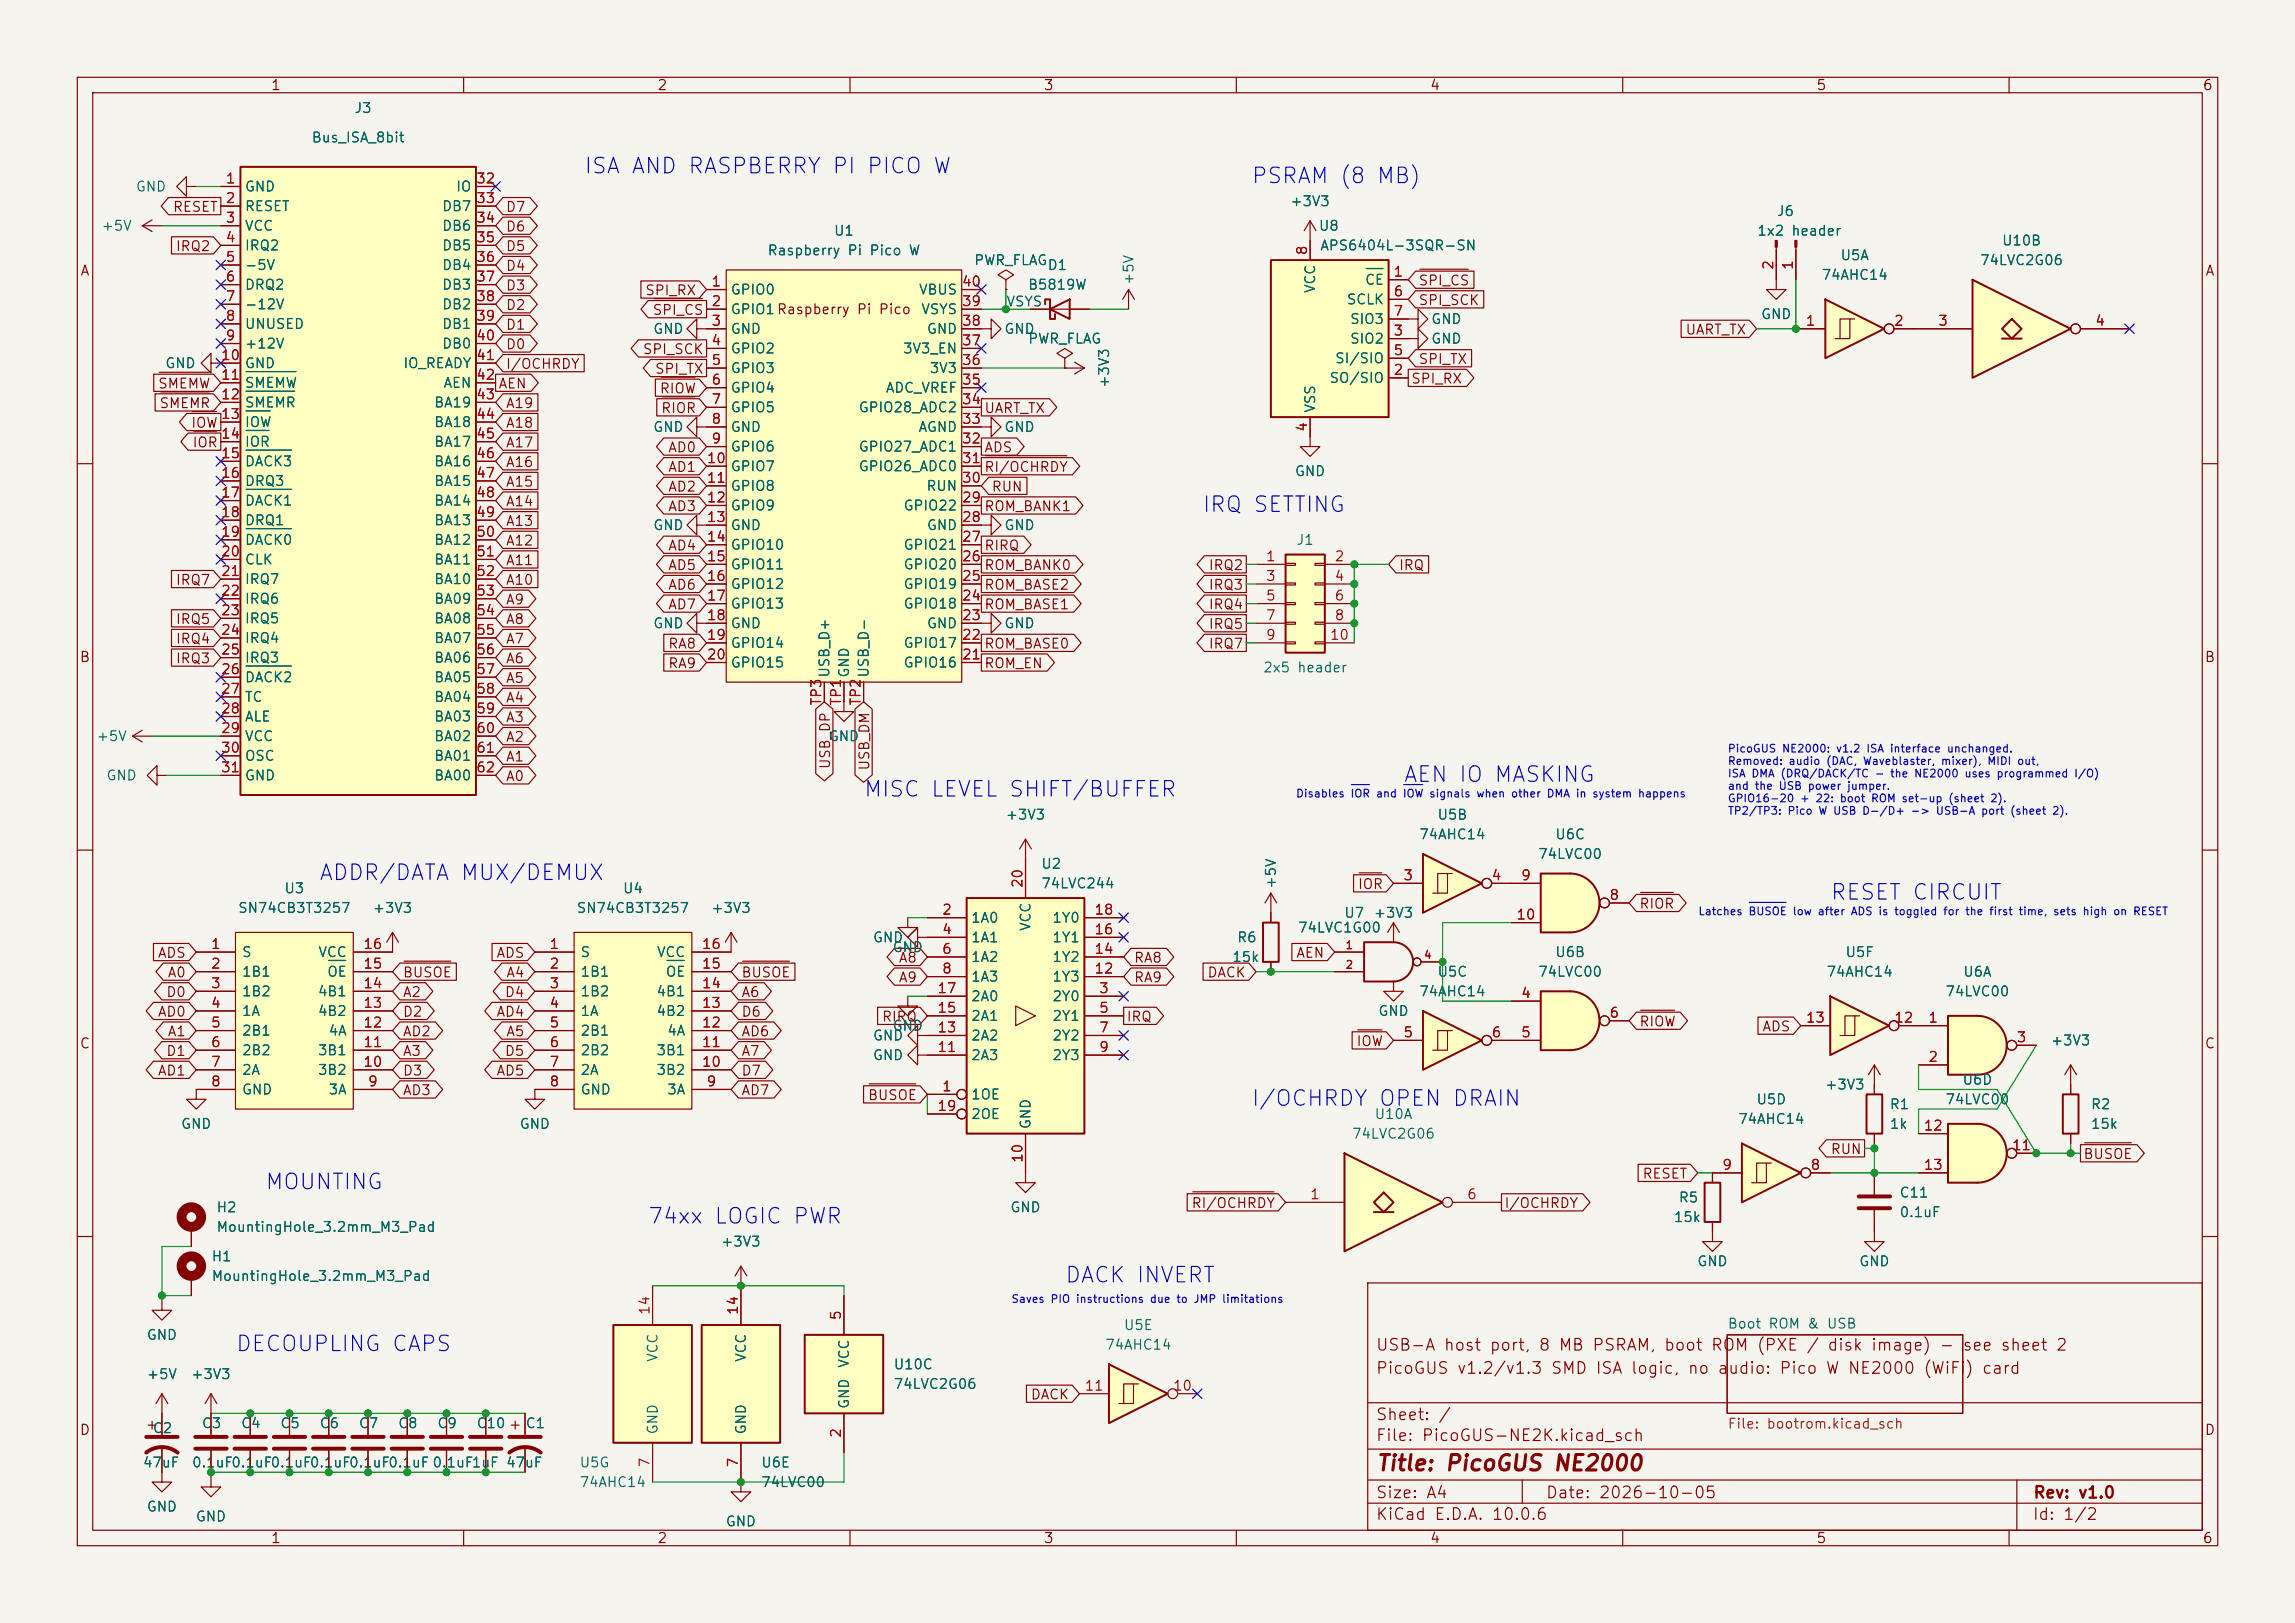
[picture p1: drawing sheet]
<svg xmlns="http://www.w3.org/2000/svg" width="297mm" height="210mm" viewBox="0 0 297 210" stroke-linecap="round" stroke-linejoin="round" font-family="sans-serif">
<defs><g id="words">
<g font-size="2" fill="#0000c2">
<text x="75.5" y="23">ISA AND RASPBERRY PI PICO W</text>
<text x="161.8" y="24.2">PSRAM (8 MB)</text>
<text x="155.5" y="66.8">IRQ SETTING</text>
<text x="181.5" y="101.7">AEN IO MASKING</text>
<text x="111.7" y="103.6">MISC LEVEL SHIFT/BUFFER</text>
<text x="41.2" y="114.4">ADDR/DATA MUX/DEMUX</text>
<text x="236.8" y="116.9">RESET CIRCUIT</text>
<text x="161.8" y="143.6">I/OCHRDY OPEN DRAIN</text>
<text x="34.2" y="154.4">MOUNTING</text>
<text x="83.7" y="158.9">74xx LOGIC PWR</text>
<text x="137.7" y="166.5">DACK INVERT</text>
<text x="30.4" y="175.4">DECOUPLING CAPS</text>
</g>
<text font-size="2" fill="#840000" x="178" y="190.8">Title: PicoGUS NE2000</text>
<g font-size="1.5" fill="#840000">
<text x="178" y="178.1">PicoGUS v1.2/v1.3 SMD ISA logic, no audio: Pico W NE2000 (WiFi) card</text>
<text x="178" y="175.1">USB-A host port, 8 MB PSRAM, boot ROM (PXE / disk image) - see sheet 2</text>
<text x="178" y="184.1">Sheet: /</text>
<text x="178" y="186.8">File: PicoGUS-NE2K.kicad_sch</text>
<text x="178" y="197">KiCad E.D.A. 10.0.6</text>
<text x="178" y="194.2">Size: A4</text>
<text x="200" y="194.2">Date: 2026-10-05</text>
<text x="263" y="197">Id: 1/2</text>
<text x="263" y="194.2">Rev: v1.0</text>
</g>
<g font-size="1.3" fill="#840000">
<text x="35" y="12">1</text>
<text x="85" y="12">2</text>
<text x="135" y="12">3</text>
<text x="185" y="12">4</text>
<text x="235" y="12">5</text>
<text x="285" y="12">6</text>
<text x="22.3" y="27.7">RESET</text>
<text x="65.4" y="27.7">D7</text>
<text x="10.3" y="36">A</text>
<text x="22.7" y="32.8">IRQ2</text>
<text x="65.4" y="35.3">D4</text>
<text x="65.4" y="30.3">D6</text>
<text x="65.4" y="32.8">D5</text>
<text x="285.3" y="36">A</text>
<text x="65.4" y="40.4">D2</text>
<text x="65.4" y="37.9">D3</text>
<text x="83.4" y="38.5">SPI_RX</text>
<text x="84.4" y="41.1">SPI_CS</text>
<text x="183.5" y="37.2">SPI_CS</text>
<text x="183.5" y="39.8">SPI_SCK</text>
<text x="65.4" y="45.5">D0</text>
<text x="65.4" y="43">D1</text>
<text x="83.1" y="46.1">SPI_SCK</text>
<text x="183.5" y="47.4">SPI_TX</text>
<text x="218" y="43.6">UART_TX</text>
<text x="20.4" y="50.6">SMEMW</text>
<text x="20.5" y="53.1">SMEMR</text>
<text x="64.4" y="50.6">AEN</text>
<text x="65.4" y="48">I/OCHRDY</text>
<text x="65.4" y="53.1">A19</text>
<text x="84.7" y="48.7">SPI_TX</text>
<text x="85.3" y="51.2">RIOW</text>
<text x="85.5" y="53.8">RIOR</text>
<text x="127.3" y="53.8">UART_TX</text>
<text x="182.5" y="49.9">SPI_RX</text>
<text x="24.6" y="55.7">IOW</text>
<text x="24.8" y="58.2">IOR</text>
<text x="65.4" y="55.7">A18</text>
<text x="65.4" y="58.2">A17</text>
<text x="86.4" y="58.8">AD0</text>
<text x="127.3" y="58.8">ADS</text>
<text x="65.4" y="60.7">A16</text>
<text x="65.4" y="63.3">A15</text>
<text x="65.4" y="65.8">A14</text>
<text x="86.4" y="63.9">AD2</text>
<text x="86.4" y="61.4">AD1</text>
<text x="127.3" y="61.4">RI/OCHRDY</text>
<text x="128.2" y="63.9">RUN</text>
<text x="65.4" y="68.4">A13</text>
<text x="65.4" y="70.9">A12</text>
<text x="86.4" y="71.5">AD4</text>
<text x="86.4" y="66.5">AD3</text>
<text x="127.3" y="71.5">RIRQ</text>
<text x="127.3" y="66.5">ROM_BANK1</text>
<text x="22.7" y="76">IRQ7</text>
<text x="65.4" y="73.4">A11</text>
<text x="65.4" y="76">A10</text>
<text x="86.4" y="74.1">AD5</text>
<text x="86.4" y="76.6">AD6</text>
<text x="127.3" y="74.1">ROM_BANK0</text>
<text x="127.3" y="76.6">ROM_BASE2</text>
<text x="156.3" y="74.1">IRQ2</text>
<text x="156.3" y="76.6">IRQ3</text>
<text x="180.9" y="74.1">IRQ</text>
<text x="22.7" y="83.6">IRQ4</text>
<text x="22.7" y="81.1">IRQ5</text>
<text x="65.4" y="83.6">A7</text>
<text x="65.4" y="81.1">A8</text>
<text x="65.4" y="78.5">A9</text>
<text x="86.4" y="79.2">AD7</text>
<text x="127.3" y="79.2">ROM_BASE1</text>
<text x="156.3" y="79.2">IRQ4</text>
<text x="156.3" y="81.7">IRQ5</text>
<text x="10.2" y="86">B</text>
<text x="22.7" y="86.1">IRQ3</text>
<text x="65.4" y="86.1">A6</text>
<text x="65.4" y="88.7">A5</text>
<text x="86.4" y="86.8">RA9</text>
<text x="86.4" y="84.2">RA8</text>
<text x="127.3" y="86.8">ROM_EN</text>
<text x="127.3" y="84.2">ROM_BASE0</text>
<text x="156.3" y="84.2">IRQ7</text>
<text x="285.2" y="86">B</text>
<text x="65.4" y="91.2">A4</text>
<text x="65.4" y="93.8">A3</text>
<text x="65.4" y="101.4">A0</text>
<text x="65.4" y="98.8">A1</text>
<text x="65.4" y="96.3">A2</text>
<text x="107.7" y="99.6" transform="rotate(-90 107.7 99.6)">USB_DP</text>
<text x="112.8" y="99.8" transform="rotate(-90 112.8 99.8)">USB_DM</text>
<text x="175.6" y="115.4">IOR</text>
<text x="212.1" y="117.9">RIOR</text>
<text x="20.3" y="124.2">ADS</text>
<text x="64.1" y="124.2">ADS</text>
<text x="116.2" y="124.9">A8</text>
<text x="146.7" y="124.9">RA8</text>
<text x="167.7" y="124.2">AEN</text>
<text x="20.3" y="131.9">AD0</text>
<text x="21.4" y="129.3">D0</text>
<text x="21.6" y="126.8">A0</text>
<text x="52" y="126.8">BUSOE</text>
<text x="52" y="129.3">A2</text>
<text x="52" y="131.9">D2</text>
<text x="64.1" y="131.9">AD4</text>
<text x="65.2" y="129.3">D4</text>
<text x="65.4" y="126.8">A4</text>
<text x="95.9" y="126.8">BUSOE</text>
<text x="95.9" y="129.3">A6</text>
<text x="95.9" y="131.9">D6</text>
<text x="116.2" y="127.4">A9</text>
<text x="146.7" y="127.4">RA9</text>
<text x="156.2" y="126.8">DACK</text>
<text x="10.2" y="136">C</text>
<text x="21.4" y="136.9">D1</text>
<text x="21.6" y="134.4">A1</text>
<text x="52" y="136.9">A3</text>
<text x="52" y="134.4">AD2</text>
<text x="65.2" y="136.9">D5</text>
<text x="65.4" y="134.4">A5</text>
<text x="95.9" y="136.9">A7</text>
<text x="95.9" y="134.4">AD6</text>
<text x="114" y="132.5">RIRQ</text>
<text x="145.7" y="132.5">IRQ</text>
<text x="175.5" y="135.7">IOW</text>
<text x="212.1" y="133.1">RIOW</text>
<text x="228" y="133.8">ADS</text>
<text x="285.2" y="136">C</text>
<text x="20.3" y="139.5">AD1</text>
<text x="52" y="142">AD3</text>
<text x="52" y="139.5">D3</text>
<text x="64.1" y="139.5">AD5</text>
<text x="95.9" y="142">AD7</text>
<text x="95.9" y="139.5">D7</text>
<text x="112.2" y="142.7">BUSOE</text>
<text x="236.8" y="149.6">RUN</text>
<text x="212.5" y="152.8">RESET</text>
<text x="269.5" y="150.3">BUSOE</text>
<text x="154.1" y="156.6">RI/OCHRDY</text>
<text x="194.6" y="156.6">I/OCHRDY</text>
<text x="10.2" y="186">D</text>
<text x="133.3" y="181.4">DACK</text>
<text x="285.2" y="186">D</text>
<text x="35" y="200">1</text>
<text x="85" y="200">2</text>
<text x="135" y="200">3</text>
<text x="185" y="200">4</text>
<text x="235" y="200">5</text>
<text x="285" y="200">6</text>
</g>
<g font-size="1.3" fill="#006464">
<text x="45.8" y="14.9">J3</text>
<text x="40.2" y="18.7">Bus_ISA_8bit</text>
<text x="17.5" y="25.1">GND</text>
<text x="31.6" y="25.1">GND</text>
<text x="31.6" y="27.6">RESET</text>
<text x="57.1" y="27.6">DB7</text>
<text x="58.9" y="25.1">IO</text>
<text x="166.9" y="27">+3V3</text>
<text x="229.9" y="28.3">J6</text>
<text x="13" y="30.2">+5V</text>
<text x="31.6" y="30.2">VCC</text>
<text x="31.6" y="32.7">IRQ2</text>
<text x="31.6" y="35.3">-5V</text>
<text x="57.1" y="30.2">DB6</text>
<text x="57.1" y="32.7">DB5</text>
<text x="57.1" y="35.3">DB4</text>
<text x="99.2" y="33.3">Raspberry Pi Pico W</text>
<text x="107.8" y="30.8">U1</text>
<text x="126" y="34.6">PWR_FLAG</text>
<text x="135.5" y="35.3">D1</text>
<text x="170.6" y="30.2">U8</text>
<text x="170.8" y="32.7">APS6404L-3SQR-SN</text>
<text x="227.3" y="30.8">1x2 header</text>
<text x="238.1" y="34">U5A</text>
<text x="256.1" y="34.6">74LVC2G06</text>
<text x="259" y="32.1">U10B</text>
<text x="31.6" y="37.8">DRQ2</text>
<text x="31.6" y="40.3">-12V</text>
<text x="57.1" y="37.8">DB3</text>
<text x="57.1" y="40.3">DB2</text>
<text x="94.5" y="38.4">GPIO0</text>
<text x="94.5" y="41">GPIO1Raspberry Pi Pico</text>
<text x="94.5" y="41">GPIO1</text>
<text x="118.8" y="38.4">VBUS</text>
<text x="119.1" y="41">VSYS</text>
<text x="132.9" y="37.8">B5819W</text>
<text x="147" y="37" transform="rotate(-90 147 37)">+5V</text>
<text x="170.5" y="38" transform="rotate(-90 170.5 38)">VCC</text>
<text x="174.2" y="39.7">SCLK</text>
<text x="176.6" y="37.2">CE</text>
<text x="227.8" y="41.6">GND</text>
<text x="235.6" y="36.5">74AHC14</text>
<text x="21.3" y="48">GND</text>
<text x="31.6" y="42.9">UNUSED</text>
<text x="31.6" y="45.4">+12V</text>
<text x="31.6" y="48">GND</text>
<text x="52.1" y="48">IO_READY</text>
<text x="57.1" y="42.9">DB1</text>
<text x="57.1" y="45.4">DB0</text>
<text x="84.4" y="43.5">GND</text>
<text x="94.5" y="43.5">GND</text>
<text x="94.5" y="46">GPIO2</text>
<text x="116.8" y="46">3V3_EN</text>
<text x="119.9" y="43.5">GND</text>
<text x="129.9" y="43.5">GND</text>
<text x="133" y="44.8">PWR_FLAG</text>
<text x="172.7" y="47.3">SI/SIO</text>
<text x="174.6" y="44.8">SIO2</text>
<text x="174.6" y="42.2">SIO3</text>
<text x="185.1" y="44.8">GND</text>
<text x="185.1" y="42.2">GND</text>
<text x="31.6" y="50.5">SMEMW</text>
<text x="31.6" y="53">SMEMR</text>
<text x="56.1" y="53">BA19</text>
<text x="57.3" y="50.5">AEN</text>
<text x="94.5" y="48.6">GPIO3</text>
<text x="94.5" y="51.1">GPIO4</text>
<text x="94.5" y="53.7">GPIO5</text>
<text x="111" y="53.7">GPIO28_ADC2</text>
<text x="114.5" y="51.1">ADC_VREF</text>
<text x="120.2" y="48.6">3V3</text>
<text x="143.8" y="50.3" transform="rotate(-90 143.8 50.3)">+3V3</text>
<text x="170.5" y="53.5" transform="rotate(-90 170.5 53.5)">VSS</text>
<text x="172" y="49.9">SO/SIO</text>
<text x="31.6" y="55.6">IOW</text>
<text x="31.6" y="58.1">IOR</text>
<text x="56.1" y="55.6">BA18</text>
<text x="56.1" y="58.1">BA17</text>
<text x="84.4" y="56.2">GND</text>
<text x="94.5" y="56.2">GND</text>
<text x="94.5" y="58.7">GPIO6</text>
<text x="111" y="58.7">GPIO27_ADC1</text>
<text x="118.8" y="56.2">AGND</text>
<text x="129.9" y="56.2">GND</text>
<text x="31.6" y="60.7">DACK3</text>
<text x="31.6" y="63.2">DRQ3</text>
<text x="31.6" y="65.7">DACK1</text>
<text x="56.1" y="60.7">BA16</text>
<text x="56.1" y="63.2">BA15</text>
<text x="56.1" y="65.7">BA14</text>
<text x="94.5" y="61.3">GPIO7</text>
<text x="94.5" y="63.8">GPIO8</text>
<text x="111" y="61.3">GPIO26_ADC0</text>
<text x="119.8" y="63.8">RUN</text>
<text x="167.5" y="61.9">GND</text>
<text x="31.6" y="68.3">DRQ1</text>
<text x="31.6" y="70.8">DACK0</text>
<text x="56.1" y="68.3">BA13</text>
<text x="56.1" y="70.8">BA12</text>
<text x="84.4" y="68.9">GND</text>
<text x="94.5" y="66.4">GPIO9</text>
<text x="94.5" y="68.9">GND</text>
<text x="94.5" y="71.4">GPIO10</text>
<text x="116.8" y="71.4">GPIO21</text>
<text x="116.8" y="66.4">GPIO22</text>
<text x="119.9" y="68.9">GND</text>
<text x="129.9" y="68.9">GND</text>
<text x="167.7" y="70.8">J1</text>
<text x="31.6" y="73.4">CLK</text>
<text x="31.6" y="75.9">IRQ7</text>
<text x="56.1" y="73.4">BA11</text>
<text x="56.1" y="75.9">BA10</text>
<text x="94.5" y="74">GPIO11</text>
<text x="94.5" y="76.5">GPIO12</text>
<text x="116.8" y="76.5">GPIO19</text>
<text x="116.8" y="74">GPIO20</text>
<text x="31.6" y="78.4">IRQ6</text>
<text x="31.6" y="81">IRQ5</text>
<text x="31.6" y="83.5">IRQ4</text>
<text x="56.1" y="78.4">BA09</text>
<text x="56.1" y="81">BA08</text>
<text x="56.1" y="83.5">BA07</text>
<text x="84.4" y="81.6">GND</text>
<text x="94.5" y="79.1">GPIO13</text>
<text x="94.5" y="81.6">GND</text>
<text x="116.8" y="79.1">GPIO18</text>
<text x="119.9" y="81.6">GND</text>
<text x="129.9" y="81.6">GND</text>
<text x="31.6" y="86.1">IRQ3</text>
<text x="31.6" y="88.6">DACK2</text>
<text x="56.1" y="86.1">BA06</text>
<text x="56.1" y="88.6">BA05</text>
<text x="94.5" y="84.1">GPIO14</text>
<text x="94.5" y="86.7">GPIO15</text>
<text x="107.6" y="87.8" transform="rotate(-90 107.6 87.8)">USB_D+</text>
<text x="110.2" y="87.8" transform="rotate(-90 110.2 87.8)">GND</text>
<text x="112.7" y="87.8" transform="rotate(-90 112.7 87.8)">USB_D-</text>
<text x="116.8" y="86.7">GPIO16</text>
<text x="116.8" y="84.1">GPIO17</text>
<text x="163.4" y="87.3">2x5 header</text>
<text x="31.6" y="91.1">TC</text>
<text x="31.6" y="93.7">ALE</text>
<text x="56.1" y="91.1">BA04</text>
<text x="56.1" y="93.7">BA03</text>
<text x="12.4" y="96.2">+5V</text>
<text x="13.7" y="101.3">GND</text>
<text x="31.6" y="96.2">VCC</text>
<text x="31.6" y="98.8">OSC</text>
<text x="31.6" y="101.3">GND</text>
<text x="56.1" y="96.2">BA02</text>
<text x="56.1" y="98.8">BA01</text>
<text x="56.1" y="101.3">BA00</text>
<text x="107.2" y="96.2">GND</text>
<text x="130" y="106.4">+3V3</text>
<text x="185.9" y="106.4">U5B</text>
<text x="134.7" y="112.7">U2</text>
<text x="183.6" y="108.9">74AHC14</text>
<text x="199" y="111.5">74LVC00</text>
<text x="201.2" y="108.9">U6C</text>
<text x="30.7" y="118.4">SN74CB3T3257</text>
<text x="36.7" y="115.9">U3</text>
<text x="48.1" y="118.4">+3V3</text>
<text x="74.5" y="118.4">SN74CB3T3257</text>
<text x="80.5" y="115.9">U4</text>
<text x="91.9" y="118.4">+3V3</text>
<text x="125.6" y="119.7">1A0</text>
<text x="134.7" y="115.3">74LVC244</text>
<text x="136.1" y="119.7">1Y0</text>
<text x="165.4" y="115.1" transform="rotate(-90 165.4 115.1)">+5V</text>
<text x="173.9" y="119.1">U7</text>
<text x="177.7" y="119.1">+3V3</text>
<text x="31.2" y="124.2">S</text>
<text x="41.1" y="124.2">VCC</text>
<text x="75" y="124.2">S</text>
<text x="84.9" y="124.2">VCC</text>
<text x="112.9" y="122.2">GND</text>
<text x="115.4" y="123.5">GND</text>
<text x="125.6" y="122.2">1A1</text>
<text x="125.6" y="124.8">1A2</text>
<text x="133.7" y="120.6" transform="rotate(-90 133.7 120.6)">VCC</text>
<text x="136.1" y="124.8">1Y2</text>
<text x="136.1" y="122.2">1Y1</text>
<text x="159.4" y="124.8">15k</text>
<text x="160" y="122.2">R6</text>
<text x="167.9" y="121">74LVC1G00</text>
<text x="201.2" y="124.2">U6B</text>
<text x="238.7" y="124.2">U5F</text>
<text x="31.2" y="126.7">1B1</text>
<text x="31.2" y="129.2">1B2</text>
<text x="31.2" y="131.8">1A</text>
<text x="41" y="131.8">4B2</text>
<text x="41" y="129.2">4B1</text>
<text x="42.3" y="126.7">OE</text>
<text x="75" y="126.7">1B1</text>
<text x="75" y="129.2">1B2</text>
<text x="75" y="131.8">1A</text>
<text x="84.9" y="131.8">4B2</text>
<text x="84.9" y="129.2">4B1</text>
<text x="86.1" y="126.7">OE</text>
<text x="125.6" y="127.3">1A3</text>
<text x="125.6" y="129.9">2A0</text>
<text x="136.1" y="129.9">2Y0</text>
<text x="136.1" y="127.3">1Y3</text>
<text x="178.3" y="131.8">GND</text>
<text x="183.6" y="129.2">74AHC14</text>
<text x="185.9" y="126.7">U5C</text>
<text x="199" y="126.7">74LVC00</text>
<text x="236.3" y="126.7">74AHC14</text>
<text x="251.7" y="129.2">74LVC00</text>
<text x="254" y="126.7">U6A</text>
<text x="31.2" y="134.3">2B1</text>
<text x="31.2" y="136.9">2B2</text>
<text x="41" y="136.9">3B1</text>
<text x="42.4" y="134.3">4A</text>
<text x="75" y="134.3">2B1</text>
<text x="75" y="136.9">2B2</text>
<text x="84.9" y="136.9">3B1</text>
<text x="86.2" y="134.3">4A</text>
<text x="112.9" y="137.5">GND</text>
<text x="112.9" y="134.9">GND</text>
<text x="115.4" y="133.7">GND</text>
<text x="125.6" y="137.5">2A3</text>
<text x="125.6" y="134.9">2A2</text>
<text x="125.6" y="132.4">2A1</text>
<text x="136.1" y="132.4">2Y1</text>
<text x="136.1" y="134.9">2Y2</text>
<text x="136.1" y="137.5">2Y3</text>
<text x="265.3" y="135.6">+3V3</text>
<text x="31.2" y="139.4">2A</text>
<text x="31.2" y="141.9">GND</text>
<text x="41" y="139.4">3B2</text>
<text x="42.4" y="141.9">3A</text>
<text x="75" y="139.4">2A</text>
<text x="75" y="141.9">GND</text>
<text x="84.9" y="139.4">3B2</text>
<text x="86.2" y="141.9">3A</text>
<text x="125.6" y="142.6">1OE</text>
<text x="227.2" y="143.2">U5D</text>
<text x="236.1" y="141.3">+3V3</text>
<text x="244.5" y="143.8">R1</text>
<text x="251.7" y="143.2">74LVC00</text>
<text x="253.9" y="140.7">U6D</text>
<text x="270.5" y="143.8">R2</text>
<text x="23.3" y="146.4">GND</text>
<text x="67.2" y="146.4">GND</text>
<text x="125.6" y="145.1">2OE</text>
<text x="133.7" y="146.2" transform="rotate(-90 133.7 146.2)">GND</text>
<text x="174.9" y="147.6">74LVC2G06</text>
<text x="177.8" y="145.1">U10A</text>
<text x="224.8" y="145.7">74AHC14</text>
<text x="244.5" y="146.4">1k</text>
<text x="270.5" y="146.4">15k</text>
<text x="217.2" y="155.9">R5</text>
<text x="245.7" y="155.3">C11</text>
<text x="27.9" y="157.2">H2</text>
<text x="27.9" y="159.7">MountingHole_3.2mm_M3_Pad</text>
<text x="93.2" y="161.6">+3V3</text>
<text x="130.7" y="157.2">GND</text>
<text x="216.5" y="158.4">15k</text>
<text x="245.7" y="157.8">0.1uF</text>
<text x="27.3" y="163.5">H1</text>
<text x="27.3" y="166.1">MountingHole_3.2mm_M3_Pad</text>
<text x="219.6" y="164.2">GND</text>
<text x="240.5" y="164.2">GND</text>
<text x="18.9" y="173.7">GND</text>
<text x="145.3" y="172.4">U5E</text>
<text x="223.5" y="172.2">Boot ROM &amp; USB</text>
<text x="18.9" y="178.8">+5V</text>
<text x="24.6" y="178.8">+3V3</text>
<text x="85.4" y="176.3" transform="rotate(-90 85.4 176.3)">VCC</text>
<text x="96.8" y="176.3" transform="rotate(-90 96.8 176.3)">VCC</text>
<text x="110.2" y="177.1" transform="rotate(-90 110.2 177.1)">VCC</text>
<text x="115.6" y="177.5">U10C</text>
<text x="142.9" y="175">74AHC14</text>
<text x="19.7" y="185.7">C2</text>
<text x="26" y="185.1">C3</text>
<text x="31.1" y="185.1">C4</text>
<text x="36.2" y="185.1">C5</text>
<text x="41.3" y="185.1">C6</text>
<text x="46.3" y="185.1">C7</text>
<text x="51.4" y="185.1">C8</text>
<text x="56.5" y="185.1">C9</text>
<text x="61.6" y="185.1">C10</text>
<text x="67.9" y="185.1">C1</text>
<text x="85.4" y="185.7" transform="rotate(-90 85.4 185.7)">GND</text>
<text x="96.8" y="185.7" transform="rotate(-90 96.8 185.7)">GND</text>
<text x="110.2" y="182.4" transform="rotate(-90 110.2 182.4)">GND</text>
<text x="115.6" y="180">74LVC2G06</text>
<text x="18.4" y="190.2">47uF</text>
<text x="24.7" y="190.2">0.1uF0.1uF0.1uF0.1uF0.1uF0.1uF 0.1uF1uF 47uF</text>
<text x="74.9" y="190.2">U5G</text>
<text x="98.4" y="190.2">U6E</text>
<text x="18.9" y="195.9">GND</text>
<text x="25.2" y="197.2">GND</text>
<text x="74.9" y="192.7">74AHC14</text>
<text x="93.8" y="197.8">GND</text>
<text x="98.4" y="192.7">74LVC00</text>
</g>
<g font-size="1.3" fill="#a90000">
<text x="29.1" y="24">1</text>
<text x="29.1" y="26.6">2</text>
<text x="29.1" y="29.1">3</text>
<text x="61.5" y="24">32</text>
<text x="61.5" y="26.6">33</text>
<text x="61.5" y="29.1">34</text>
<text x="29.1" y="31.7">4</text>
<text x="29.1" y="34.2">5</text>
<text x="61.5" y="31.7">35</text>
<text x="61.5" y="34.2">36</text>
<text x="169.5" y="33.1" transform="rotate(-90 169.5 33.1)">8</text>
<text x="229.8" y="35" transform="rotate(-90 229.8 35)">2</text>
<text x="232.3" y="35" transform="rotate(-90 232.3 35)">1</text>
<text x="29.1" y="36.7">6</text>
<text x="29.1" y="39.3">7</text>
<text x="29.1" y="41.8">8</text>
<text x="61.5" y="36.7">37</text>
<text x="61.5" y="39.3">38</text>
<text x="61.5" y="41.8">39</text>
<text x="92" y="37.4">1</text>
<text x="92" y="39.9">2</text>
<text x="124.4" y="39.9">39</text>
<text x="124.4" y="37.4">40</text>
<text x="180.2" y="36.1">1</text>
<text x="180.2" y="38.7">6</text>
<text x="180.2" y="41.2">7</text>
<text x="28.5" y="46.9">10</text>
<text x="29.1" y="44.4">9</text>
<text x="61.5" y="44.4">40</text>
<text x="61.5" y="46.9">41</text>
<text x="92" y="42.5">3</text>
<text x="92" y="45">4</text>
<text x="92" y="47.5">5</text>
<text x="124.4" y="47.5">36</text>
<text x="124.4" y="45">37</text>
<text x="124.4" y="42.5">38</text>
<text x="180.2" y="43.7">3</text>
<text x="180.2" y="46.3">5</text>
<text x="233.6" y="42.5">1</text>
<text x="245" y="42.5">2</text>
<text x="250.7" y="42.5">3</text>
<text x="271" y="42.5">4</text>
<text x="28.5" y="49.4">11</text>
<text x="28.5" y="52">12</text>
<text x="61.5" y="49.4">42</text>
<text x="61.5" y="52">43</text>
<text x="92" y="50.1">6</text>
<text x="92" y="52.6">7</text>
<text x="124.4" y="52.6">34</text>
<text x="124.4" y="50.1">35</text>
<text x="180.2" y="48.8">2</text>
<text x="28.5" y="54.5">13</text>
<text x="28.5" y="57.1">14</text>
<text x="28.5" y="59.6">15</text>
<text x="61.5" y="54.5">44</text>
<text x="61.5" y="57.1">45</text>
<text x="61.5" y="59.6">46</text>
<text x="92" y="55.2">8</text>
<text x="92" y="57.7">9</text>
<text x="124.4" y="57.7">32</text>
<text x="124.4" y="55.2">33</text>
<text x="169.5" y="56" transform="rotate(-90 169.5 56)">4</text>
<text x="28.5" y="62.1">16</text>
<text x="28.5" y="64.7">17</text>
<text x="61.5" y="62.1">47</text>
<text x="61.5" y="64.7">48</text>
<text x="91.4" y="60.2">10</text>
<text x="91.4" y="62.8">11</text>
<text x="91.4" y="65.3">12</text>
<text x="124.4" y="65.3">29</text>
<text x="124.4" y="62.8">30</text>
<text x="124.4" y="60.2">31</text>
<text x="28.5" y="67.2">18</text>
<text x="28.5" y="69.8">19</text>
<text x="61.5" y="67.2">49</text>
<text x="61.5" y="69.8">50</text>
<text x="91.4" y="67.9">13</text>
<text x="91.4" y="70.4">14</text>
<text x="124.4" y="70.4">27</text>
<text x="124.4" y="67.9">28</text>
<text x="28.5" y="72.3">20</text>
<text x="28.5" y="74.8">21</text>
<text x="28.5" y="77.4">22</text>
<text x="61.5" y="72.3">51</text>
<text x="61.5" y="74.8">52</text>
<text x="61.5" y="77.4">53</text>
<text x="91.4" y="72.9">15</text>
<text x="91.4" y="75.5">16</text>
<text x="124.4" y="75.5">25</text>
<text x="124.4" y="72.9">26</text>
<text x="163.7" y="72.9">1</text>
<text x="163.7" y="75.5">3</text>
<text x="172.6" y="72.9">2</text>
<text x="172.6" y="75.5">4</text>
<text x="28.5" y="79.9">23</text>
<text x="28.5" y="82.5">24</text>
<text x="61.5" y="79.9">54</text>
<text x="61.5" y="82.5">55</text>
<text x="91.4" y="78">17</text>
<text x="91.4" y="80.6">18</text>
<text x="91.4" y="83.1">19</text>
<text x="124.4" y="83.1">22</text>
<text x="124.4" y="80.6">23</text>
<text x="124.4" y="78">24</text>
<text x="163.7" y="78">5</text>
<text x="163.7" y="80.6">7</text>
<text x="163.7" y="83.1">9</text>
<text x="172" y="83.1">10</text>
<text x="172.6" y="78">6</text>
<text x="172.6" y="80.6">8</text>
<text x="28.5" y="85">25</text>
<text x="28.5" y="87.5">26</text>
<text x="61.5" y="85">56</text>
<text x="61.5" y="87.5">57</text>
<text x="91.4" y="85.6">20</text>
<text x="124.4" y="85.6">21</text>
<text x="28.5" y="90.1">27</text>
<text x="28.5" y="92.6">28</text>
<text x="28.5" y="95.2">29</text>
<text x="61.5" y="90.1">58</text>
<text x="61.5" y="92.6">59</text>
<text x="61.5" y="95.2">60</text>
<text x="106.6" y="91.4" transform="rotate(-90 106.6 91.4)">TP3</text>
<text x="109.1" y="91.4" transform="rotate(-90 109.1 91.4)">TP1</text>
<text x="111.7" y="91.4" transform="rotate(-90 111.7 91.4)">TP2</text>
<text x="28.5" y="97.7">30</text>
<text x="28.5" y="100.2">31</text>
<text x="61.5" y="97.7">61</text>
<text x="61.5" y="100.2">62</text>
<text x="121.8" y="118.7">2</text>
<text x="132.6" y="115" transform="rotate(-90 132.6 115)">20</text>
<text x="141.5" y="118.7">18</text>
<text x="181.5" y="114.2">3</text>
<text x="192.9" y="114.2">4</text>
<text x="196.1" y="119.3">10</text>
<text x="196.8" y="114.2">9</text>
<text x="208.2" y="116.8">8</text>
<text x="27.2" y="123.1">1</text>
<text x="27.2" y="125.6">2</text>
<text x="46.9" y="125.6">15</text>
<text x="46.9" y="123.1">16</text>
<text x="71" y="123.1">1</text>
<text x="71" y="125.6">2</text>
<text x="90.7" y="125.6">15</text>
<text x="90.7" y="123.1">16</text>
<text x="121.8" y="121.2">4</text>
<text x="121.8" y="123.7">6</text>
<text x="141.5" y="123.7">14</text>
<text x="141.5" y="121.2">16</text>
<text x="27.2" y="128.2">3</text>
<text x="27.2" y="130.7">4</text>
<text x="46.9" y="130.7">13</text>
<text x="46.9" y="128.2">14</text>
<text x="71" y="128.2">3</text>
<text x="71" y="130.7">4</text>
<text x="90.7" y="130.7">13</text>
<text x="90.7" y="128.2">14</text>
<text x="121.2" y="131.4">15</text>
<text x="121.2" y="128.8">17</text>
<text x="121.8" y="126.3">8</text>
<text x="141.5" y="126.3">12</text>
<text x="142.1" y="128.8">3</text>
<text x="142.1" y="131.4">5</text>
<text x="196.8" y="129.5">4</text>
<text x="208.2" y="132">6</text>
<text x="27.2" y="133.3">5</text>
<text x="27.2" y="135.8">6</text>
<text x="46.9" y="135.8">11</text>
<text x="46.9" y="133.3">12</text>
<text x="71" y="133.3">5</text>
<text x="71" y="135.8">6</text>
<text x="90.7" y="135.8">11</text>
<text x="90.7" y="133.3">12</text>
<text x="121.2" y="136.4">11</text>
<text x="121.2" y="133.9">13</text>
<text x="142.1" y="133.9">7</text>
<text x="142.1" y="136.4">9</text>
<text x="181.5" y="134.5">5</text>
<text x="192.9" y="134.5">6</text>
<text x="196.8" y="134.5">5</text>
<text x="233.6" y="132.6">13</text>
<text x="245" y="132.6">12</text>
<text x="249.5" y="132.6">1</text>
<text x="249.5" y="137.7">2</text>
<text x="260.9" y="135.2">3</text>
<text x="27.2" y="138.3">7</text>
<text x="27.2" y="140.9">8</text>
<text x="46.9" y="138.3">10</text>
<text x="47.5" y="140.9">9</text>
<text x="71" y="138.3">7</text>
<text x="71" y="140.9">8</text>
<text x="90.7" y="138.3">10</text>
<text x="91.3" y="140.9">9</text>
<text x="121.8" y="141.5">1</text>
<text x="121.2" y="144.1">19</text>
<text x="248.9" y="146.6">12</text>
<text x="260.3" y="149.1">11</text>
<text x="132.6" y="150.6" transform="rotate(-90 132.6 150.6)">10</text>
<text x="169.4" y="155.5">1</text>
<text x="189.8" y="155.5">6</text>
<text x="222.8" y="151.7">9</text>
<text x="234.2" y="151.7">8</text>
<text x="248.9" y="151.7">13</text>
<text x="84.4" y="170.2" transform="rotate(-90 84.4 170.2)">14</text>
<text x="95.8" y="170.2" transform="rotate(-90 95.8 170.2)">14</text>
<text x="109.1" y="170.9" transform="rotate(-90 109.1 170.9)">5</text>
<text x="140.3" y="180.3">11</text>
<text x="151.7" y="180.3">10</text>
<text x="84.4" y="190" transform="rotate(-90 84.4 190)">7</text>
<text x="95.8" y="190" transform="rotate(-90 95.8 190)">7</text>
<text x="109.1" y="186.2" transform="rotate(-90 109.1 186.2)">2</text>
</g>
<text font-size="1.3" fill="#0f0f0f" x="130.1" y="40">VSYS</text>
<text font-size="1.3" fill="#725600" x="223.5" y="185.2">File: bootrom.kicad_sch</text>
<g font-size="1" fill="#0000c2">
<text x="223.5" y="97.6">PicoGUS NE2000: v1.2 ISA interface unchanged.</text>
<text x="223.5" y="99.2">Removed: audio (DAC, Waveblaster, mixer), MIDI out,</text>
<text x="223.5" y="100.8">ISA DMA (DRQ/DACK/TC - the NE2000 uses programmed I/O)</text>
<text x="167.6" y="103.4">Disables IOR and IOW signals when other DMA in system happens</text>
<text x="223.5" y="102.4">and the USB power jumper.</text>
<text x="223.5" y="104.1">GPIO16-20 + 22: boot ROM set-up (sheet 2).</text>
<text x="223.5" y="105.7">TP2/TP3: Pico W USB D-/D+ -&gt; USB-A port (sheet 2).</text>
<text x="219.7" y="118.7">Latches BUSOE low after ADS is toggled for the first time, sets high on RESET</text>
<text x="130.8" y="168.8">Saves PIO instructions due to JMP limitations</text>
</g>
<g font-size="1" fill="#a90000">
<text x="174" y="123.1">1</text>
<text x="174" y="125.6">2</text>
<text x="184.2" y="124.3">4</text>
</g>
</g></defs>
<path d="M0 0h297v210h-297z" fill="#f5f4ef" stroke="#f5f4ef" stroke-width=".13"/>
<g fill="none" stroke="#840000" stroke-width=".15">
<path d="M10 10h277v190h-277zM12 12h273v186h-273zM60 10v2M110 10v2M160 10v2M210 10v2M260 10v2M10 60h2M285 60h2M10 110h2M285 110h2M10 160h2"/>
<path d="M177 166h108v32h-108zM223.5 172.7h30.5v10.2h-30.5zM285 160h2M60 198v2M110 198v2M160 198v2M177 194.5h108M177 191.5h108M177 187.5h108M177 181.5h108M197 191.5v3M210 198v2"/>
<path d="M260 198v2M261 191.5v6.5"/>
</g>
<path d="M30.5 120.7h15.2v22.8h-15.2z" fill="#ffffc2"/>
<g fill="none" stroke="#840000" stroke-width=".15">
<path d="M182.2 43.8h1.3v-1.3l1.3 1.3-1.3 1.3v-1.3M25.4 123.2h5.1M25.4 125.7h5.1M25.4 128.3h5.1M25.4 130.8h5.1M25.4 133.4h5.1M25.4 135.9h5.1M25.4 138.4h5.1M30.5 120.7h15.2v22.8h-15.2zM45.7 123.2h5.1M45.7 125.7h5.1M45.7 128.3h5.1"/>
<path d="M45.7 130.8h5.1M45.7 133.4h5.1M45.7 135.9h5.1M45.7 138.4h5.1M25.4 141h5.1M45.7 141h5.1M21 168.3v1.2h1.2l-1.2 1.3-1.3-1.3h1.3M21 180.3l-.8 1.3M21 180.3l.7 1.3M21 180.3v2.6M27.3 180.3l-.8 1.3M27.3 180.3l.8 1.3"/>
<path d="M27.3 180.3v2.6"/>
</g>
<path d="M42.5 124.3h2.2" fill="none" stroke="#006464" stroke-width=".15"/>
<path d="M164.5 33.7h15.2v20.3h-15.2z" fill="#ffffc2"/>
<path d="M164.5 33.7h15.2v20.3h-15.2z" fill="none" stroke="#840000" stroke-width=".25"/>
<g fill="none" stroke="#840000" stroke-width=".15">
<path d="M169.5 31.1v2.6M179.7 36.2h2.5M179.7 38.7h2.5M169.5 54v2.5M179.7 41.3h3.8v-1.3l1.3 1.3-1.3 1.2v-1.2M179.7 48.9h2.5M179.7 43.8h2.5M179.7 46.4h2.5M19.2 184.4h1M19.7 183.9v1M21 187.2v4.6h1.2l-1.2 1.2-1.3-1.2h1.3M21 182.9v2.8"/>
<path d="M27.3 191.1v1.3h1.3l-1.3 1.3-1.3-1.3h1.3M27.3 182.9v2.8M27.3 187.7v2.8"/>
</g>
<path d="M176.8 34.7h2.2" fill="none" stroke="#006464" stroke-width=".15"/>
<path d="M18.9 188a3.3 3.3 0 0 1 4.1 0M18.9 185.9h4.1M25.3 185.9h4M25.3 187.5h4" fill="none" stroke="#840000" stroke-width=".51"/>
<path d="M166.4 71.8h5v12.7h-5z" fill="#ffffc2"/>
<path d="M135.3 39.4v-.7h.6v2.6h.6v-.7M135.9 40l2.5-1.3v2.6zM166.4 71.8h5v12.7h-5z" fill="none" stroke="#840000" stroke-width=".25"/>
<g fill="none" stroke="#840000" stroke-width=".15">
<path d="M146 37.5l-.7 1.2M146 37.5l.8 1.2M146 37.5v2.5M90.2 42.5v-1.2l-1.3 1.2 1.3 1.3v-1.3h1.2M127 42.5h1.3v-1.2l1.2 1.2-1.2 1.3v-1.3M127 55.2h1.3v-1.2l1.2 1.2-1.2 1.3v-1.3M133.3 40h7.7M137.8 46.4l1-.7-1-.6-1 .6 1 .7v1.2M137.8 47.6h.1M137.8 47.6h2.5M139.1 46.9l1.2 .7M140.3 47.6l-1.2 .8"/>
<path d="M127 67.9h1.3v-1.2l1.2 1.2-1.2 1.3v-1.3M162.6 73h3.8M162.6 75.6h3.8M162.6 78.1h3.8M166.4 72.9h1.2v.3h-1.2zM166.4 75.4h1.2v.3h-1.2zM166.4 78h1.2v.2h-1.2zM170.2 72.9h1.2v.3h-1.2zM170.2 75.4h1.2v.3h-1.2zM170.2 78h1.2v.2h-1.2zM171.4 73h3.9M171.4 75.6h3.9"/>
<path d="M171.4 78.1h3.9M90.2 80.6v-1.2l-1.3 1.2 1.3 1.3v-1.3h1.2M127 80.6h1.3v-1.2l1.2 1.2-1.2 1.3v-1.3M162.6 80.6h3.8M162.6 83.2h3.8M166.4 80.5h1.2v.3h-1.2zM166.4 83.1h1.2v.2h-1.2zM170.2 80.5h1.2v.3h-1.2zM170.2 83.1h1.2v.2h-1.2zM171.4 80.6h3.9M171.4 83.2h3.9M132.7 108.6l-.7 1.3"/>
<path d="M132.7 108.6l.8 1.3M132.7 108.6v2.5M42.5 182.9v2.8M42.5 187.7v2.8M47.6 182.9v2.8M47.6 187.7v2.8M52.7 182.9v2.8M52.7 187.7v2.8M57.8 182.9v2.8M57.8 187.7v2.8M62.9 182.9v2.8M62.9 187.7v2.8"/>
</g>
<path d="M40.5 185.9h4.1M40.5 187.5h4.1M45.6 185.9h4.1M45.6 187.5h4.1M50.7 185.9h4M50.7 187.5h4M55.8 185.9h4M55.8 187.5h4M60.8 185.9h4.1M60.8 187.5h4.1" fill="none" stroke="#840000" stroke-width=".51"/>
<path d="M94 34.9h30.5v53.4h-30.5z" fill="#ffffc2"/>
<g fill="none" stroke="#840000" stroke-width=".15">
<path d="M91.4 37.5h2.6M94 34.9h30.5v53.4h-30.5zM124.5 37.5h2.5M91.4 40h2.6M91.4 42.5h2.6M91.4 45.1h2.6M91.4 47.6h2.6M91.4 50.2h2.6M91.4 52.7h2.6M91.4 55.2h2.6M91.4 57.8h2.6M124.5 40h2.5"/>
<path d="M124.5 42.5h2.5M124.5 45.1h2.5M124.5 47.6h2.5M124.5 50.2h2.5M124.5 52.7h2.5M124.5 55.2h2.5M124.5 57.8h2.5M91.4 60.3h2.6M91.4 62.9h2.6M91.4 65.4h2.6M91.4 67.9h2.6M91.4 70.5h2.6"/>
<path d="M91.4 73h2.6M91.4 75.6h2.6M91.4 78.1h2.6M124.5 60.3h2.5M124.5 62.9h2.5M124.5 65.4h2.5M124.5 67.9h2.5M124.5 70.5h2.5M124.5 73h2.5M124.5 75.6h2.5M124.5 78.1h2.5M91.4 80.6h2.6"/>
<path d="M91.4 83.2h2.6M91.4 85.7h2.6M106.7 88.3v2.5M109.2 88.3v2.5M111.8 88.3v2.5M124.5 80.6h2.5M124.5 83.2h2.5M124.5 85.7h2.5"/>
</g>
<path d="M255.3 36.2l12.7 6.3-12.7 6.4z" fill="#ffffc2"/>
<path d="M259.1 43.8h2.5" fill="none" stroke="#ffffc2" stroke-width=".13"/>
<path d="M259.1 42.5l1.2-1.2 1.3 1.2-1.3 1.3z" fill="#ffffc2"/>
<path d="M255.3 36.2l12.7 6.3-12.7 6.4zM259.1 42.5l1.2-1.2 1.3 1.2-1.3 1.3zM259.1 43.8h2.5" fill="none" stroke="#840000" stroke-width=".25"/>
<g fill="none" stroke="#840000" stroke-width=".15">
<path d="M247.6 42.5h7.7M269.2 42.5h6.4"/>
<circle cx="268.6" cy="42.5" r=".63"/>
</g>
<path d="M236.2 38.7l7.6 3.8-7.6 3.9z" fill="#ffffc2"/>
<path d="M236.2 38.7l7.6 3.8-7.6 3.9z" fill="none" stroke="#840000" stroke-width=".25"/>
<g fill="none" stroke="#840000" stroke-width=".15">
<path d="M169.5 28.6l-.7 1.2M169.5 28.6l.8 1.2M169.5 28.6v2.5M229.9 32v5.5h1.2l-1.2 1.2-1.3-1.2h1.3M232.4 32v4.2M232.4 42.5h3.8M239.4 41.3h-1.3v2.5M240 41.3h-.6v2.5h-1.9M245.1 42.5h2.5M90.2 67.9v-1.2l-1.3 1.2 1.3 1.3v-1.3h1.2M50.8 120.7l-.8 1.2M50.8 120.7l.8 1.2"/>
<path d="M50.8 120.7v2.5M268 137.8l-.8 1.3M268 137.8l.7 1.3M268 137.8v2.5"/>
<circle cx="244.5" cy="42.5" r=".63"/>
</g>
<g fill="#840000" stroke="#840000" stroke-width=".15">
<path d="M232.3 31.1h.2v.9h-.2z"/>
<path d="M229.7 31.1h.3v.9h-.3z"/>
</g>
<path d="M74.3 120.7h15.2v22.8h-15.2z" fill="#ffffc2"/>
<g fill="none" stroke="#840000" stroke-width=".15">
<path d="M69.2 123.2h5.1M69.2 125.7h5.1M69.2 128.3h5.1M69.2 130.8h5.1M69.2 133.4h5.1M69.2 135.9h5.1M69.2 138.4h5.1M74.3 120.7h15.2v22.8h-15.2zM89.5 125.7h5.1M89.5 128.3h5.1M89.5 130.8h5.1M89.5 133.4h5.1"/>
<path d="M89.5 135.9h5.1M89.5 138.4h5.1M94.6 120.7v2.5h-5.1M94.6 120.7l-.7 1.2M94.6 120.7l.8 1.2M69.2 141h5.1M89.5 141h5.1M268 140.3v1.3M268 146.7v1.3"/>
</g>
<path d="M86.3 124.3h2.2" fill="none" stroke="#006464" stroke-width=".15"/>
<path d="M267 141.6h2v5.1h-2z" fill="none" stroke="#840000" stroke-width=".25"/>
<path d="M255.9 131.4a3.8 3.8 0 0 1 3.8 3.9 3.8 3.8 0 0 1-3.8 3.8z" fill="#ffffc2" stroke="#ffffc2" stroke-width=".13"/>
<path d="M252.1 131.4h3.8v7.7h-3.8z" fill="#ffffc2"/>
<path d="M252.1 131.4h3.8a3.8 3.8 0 0 1 3.8 3.9 3.8 3.8 0 0 1-3.8 3.8h-3.8z" fill="none" stroke="#840000" stroke-width=".25"/>
<g fill="none" stroke="#840000" stroke-width=".15">
<path d="M248.3 132.7h3.8M248.3 137.8h3.8M261 135.3h2.5"/>
<circle cx="260.3" cy="135.3" r=".63"/>
</g>
<path d="M236.9 128.9l7.6 3.8-7.6 3.8z" fill="#ffffc2"/>
<path d="M236.9 128.9l7.6 3.8-7.6 3.8z" fill="none" stroke="#840000" stroke-width=".25"/>
<g fill="none" stroke="#840000" stroke-width=".15">
<path d="M90.2 55.2v-1.2l-1.3 1.2 1.3 1.3v-1.3h1.2M233 132.7h3.9M240 131.4h-1.2v2.6M240.7 131.4h-.7v2.6h-1.9M245.7 132.7h2.6M25.4 141v1.2h1.3l-1.3 1.3-1.3-1.3h1.3M132.7 151.8v1.2h1.3l-1.3 1.3-1.3-1.3h1.3"/>
<circle cx="245.1" cy="132.7" r=".63"/>
</g>
<path d="M143.5 176.5l7.6 3.8-7.6 3.9z" fill="#ffffc2"/>
<path d="M143.5 176.5l7.6 3.8-7.6 3.9z" fill="none" stroke="#840000" stroke-width=".25"/>
<g fill="none" stroke="#840000" stroke-width=".15">
<path d="M109.2 90.8v1.3h1.3l-1.3 1.2-1.3-1.2h1.3M24.8 158.8v2.5M24.8 165.1v2.5M146.7 179.1h-1.3v2.5M147.3 179.1h-.6v2.5h-1.9M139.7 180.3h3.8M152.4 180.3h2.5"/>
<circle cx="151.8" cy="180.3" r=".63"/>
</g>
<g fill="none" stroke="#840000" stroke-width="1.3">
<circle cx="24.8" cy="157.5" r="1.27"/>
<circle cx="24.8" cy="163.8" r="1.27"/>
</g>
<path d="M125.1 116.2h15.2v30.5h-15.2z" fill="#ffffc2"/>
<g fill="none" stroke="#840000" stroke-width=".15">
<path d="M130.2 36.2l1-.6-1-.7-1 .7 1 .6v1.3M130.2 37.5h.1M117.5 118.7v1.3h1.2l-1.2 1.3-1.3-1.3h1.3M120 118.7h5.1M132.7 111.1v5.1M140.3 118.7h5.1M117.5 128.9v1.3h1.2l-1.2 1.2-1.3-1.2h1.3M118.7 121.3v-1.3l-1.2 1.3 1.2 1.3v-1.3h6.4M118.7 136.5v-1.2l-1.2 1.2 1.2 1.3v-1.3h6.4M118.7 134v-1.3l-1.2 1.3 1.2 1.3v-1.3h6.4M120 128.9h5.1M120 131.4h5.1"/>
<path d="M120 123.8h5.1M120 126.4h5.1M131.4 130.2l2.6 1.2-2.6 1.3zM140.3 128.9h5.1M140.3 121.3h5.1M140.3 131.4h5.1M140.3 123.8h5.1M140.3 134h5.1M140.3 126.4h5.1M140.3 136.5h5.1M120 141.6h3.8M120 144.1h3.8"/>
<path d="M132.7 146.7v5.1M66.2 184.4h1M66.7 183.9v1M67.9 182.9v2.8M67.9 187.2v3.3"/>
<circle cx="124.5" cy="144.1" r=".63"/>
<circle cx="124.5" cy="141.6" r=".63"/>
</g>
<path d="M125.1 116.2h15.2v30.5h-15.2z" fill="none" stroke="#840000" stroke-width=".25"/>
<path d="M65.9 188a3.3 3.3 0 0 1 4.1 0M65.9 185.9h4.1" fill="none" stroke="#840000" stroke-width=".51"/>
<path d="M255.9 145.4a3.8 3.8 0 0 1 3.8 3.8 3.8 3.8 0 0 1-3.8 3.8z" fill="#ffffc2" stroke="#ffffc2" stroke-width=".13"/>
<path d="M252.1 145.4h3.8v7.6h-3.8z" fill="#ffffc2"/>
<path d="M252.1 145.4h3.8a3.8 3.8 0 0 1 3.8 3.8 3.8 3.8 0 0 1-3.8 3.8h-3.8z" fill="none" stroke="#840000" stroke-width=".25"/>
<g fill="none" stroke="#840000" stroke-width=".15">
<path d="M248.3 146.7h3.8M248.3 151.8h3.8M261 149.2h2.5"/>
<circle cx="260.3" cy="149.2" r=".63"/>
</g>
<path d="M174 149.2l12.7 6.4-12.7 6.3z" fill="#ffffc2"/>
<path d="M177.8 156.8h2.5" fill="none" stroke="#ffffc2" stroke-width=".13"/>
<path d="M177.8 155.6l1.3-1.3 1.2 1.3-1.2 1.2z" fill="#ffffc2"/>
<path d="M176.5 121.9h3.8a2.54 2.54 0 0 1 2.6 2.6 2.54 2.54 0 0 1-2.6 2.5h-3.8zM174 149.2l12.7 6.4-12.7 6.3zM177.8 155.6l1.3-1.3 1.2 1.3-1.2 1.2zM177.8 156.8h2.5M220.6 153h2v5.1h-2zM241.6 141.6h2v5.1h-2z" fill="none" stroke="#840000" stroke-width=".25"/>
<g fill="none" stroke="#840000" stroke-width=".15">
<path d="M20.3 100.3v-1.2l-1.3 1.2 1.3 1.3v-1.3h1.3M180.3 119.4l-.7 1.3M180.3 119.4l.8 1.3M180.3 119.4v2.5M172.7 123.2h3.8M172.7 125.7h3.8M180.3 127v1.3h1.3l-1.3 1.2-1.2-1.2h1.2M183.9 124.5h2.8M166.4 155.6h7.6M188 155.6h6.3M221.6 151.8v1.2M221.6 158.1v1.3"/>
<path d="M242.6 156.6v4.1h1.2l-1.2 1.2-1.3-1.2h1.3M242.6 140.3v1.3M242.6 146.7v1.3M242.6 151.8v2.8M95.9 163.8l-.8 1.3M95.9 163.8l.7 1.3M95.9 163.8v2.6M95.9 191.8v1.2h1.3l-1.3 1.3-1.3-1.3h1.3"/>
<circle cx="183.4" cy="124.5" r=".51"/>
<circle cx="187.3" cy="155.6" r=".63"/>
</g>
<path d="M240.5 154.8h4.1M240.5 156.3h4.1" fill="none" stroke="#840000" stroke-width=".51"/>
<path d="M31.1 21.6h30.5v81.3h-30.5z" fill="#ffffc2"/>
<path d="M31.1 21.6h30.5v81.3h-30.5z" fill="none" stroke="#840000" stroke-width=".25"/>
<g fill="none" stroke="#840000" stroke-width=".15">
<path d="M28.6 24.1h2.5M28.6 26.7h2.5M28.6 29.2h2.5M28.6 31.8h2.5M28.6 34.3h2.5M28.6 36.8h2.5M28.6 39.4h2.5M61.6 24.1h2.5M61.6 26.7h2.5M61.6 29.2h2.5M61.6 31.8h2.5M61.6 34.3h2.5"/>
<path d="M61.6 36.8h2.5M61.6 39.4h2.5M28.6 41.9h2.5M28.6 44.5h2.5M28.6 47h2.5M28.6 49.5h2.5M28.6 52.1h2.5M28.6 54.6h2.5M28.6 57.2h2.5M28.6 59.7h2.5M61.6 41.9h2.5M61.6 44.5h2.5"/>
<path d="M61.6 47h2.5M61.6 49.5h2.5M61.6 52.1h2.5M61.6 54.6h2.5M61.6 57.2h2.5M61.6 59.7h2.5M28.6 62.2h2.5M28.6 64.8h2.5M28.6 67.3h2.5M28.6 69.9h2.5M28.6 72.4h2.5M28.6 74.9h2.5"/>
<path d="M28.6 77.5h2.5M61.6 62.2h2.5M61.6 64.8h2.5M61.6 67.3h2.5M61.6 69.9h2.5M61.6 72.4h2.5M61.6 74.9h2.5M61.6 77.5h2.5M28.6 80h2.5M28.6 82.6h2.5M28.6 85.1h2.5M28.6 87.6h2.5"/>
<path d="M28.6 90.2h2.5M28.6 92.7h2.5M28.6 95.3h2.5M28.6 97.8h2.5M61.6 80h2.5M61.6 82.6h2.5M61.6 85.1h2.5M61.6 87.6h2.5M61.6 90.2h2.5M61.6 92.7h2.5M61.6 95.3h2.5M61.6 97.8h2.5"/>
<path d="M28.6 100.3h2.5M61.6 100.3h2.5"/>
</g>
<path d="M31.9 48.1h6.4M31.9 50.6h6.2M31.9 53.2h3.1M31.9 55.7h2.9M31.9 58.2h5.8M31.9 63.3h5.8M31.9 68.4h5.8M31.9 86.2h5.8" fill="none" stroke="#006464" stroke-width=".15"/>
<path d="M79.4 171.5h10.1v15.2h-10.1z" fill="#ffffc2"/>
<path d="M163.4 119.4h2.1v5.1h-2.1zM79.4 171.5h10.1v15.2h-10.1z" fill="none" stroke="#840000" stroke-width=".25"/>
<path d="M164.5 115.6v3.8M164.5 115.6l-.8 1.2M164.5 115.6l.7 1.2M164.5 124.5v1.2M221.6 159.4v1.3h1.3l-1.3 1.2-1.3-1.2h1.3M84.5 166.4v5.1M32.4 182.9v2.8M32.4 187.7v2.8M84.5 186.7v5.1" fill="none" stroke="#840000" stroke-width=".15"/>
<path d="M30.4 185.9h4M30.4 187.5h4" fill="none" stroke="#840000" stroke-width=".51"/>
<path d="M90.8 171.5h10.2v15.2h-10.2z" fill="#ffffc2"/>
<path d="M90.8 171.5h10.2v15.2h-10.2z" fill="none" stroke="#840000" stroke-width=".25"/>
<path d="M24.1 24.1v-1.2l-1.2 1.2 1.2 1.3v-1.3h1.3M27.3 47v-1.3l-1.3 1.3 1.3 1.3v-1.3h1.3M169.5 56.5v1.3h1.3l-1.3 1.3-1.2-1.3h1.2M242.6 137.8l-.8 1.3M242.6 137.8l.7 1.3M242.6 137.8v2.5M95.9 166.4v5.1M37.5 182.9v2.8M37.5 187.7v2.8M95.9 186.7v5.1" fill="none" stroke="#840000" stroke-width=".15"/>
<path d="M35.4 185.9h4.1M35.4 187.5h4.1" fill="none" stroke="#840000" stroke-width=".51"/>
<path d="M225.4 148l7.6 3.8-7.6 3.8z" fill="#ffffc2"/>
<path d="M225.4 148l7.6 3.8-7.6 3.8z" fill="none" stroke="#840000" stroke-width=".25"/>
<g fill="none" stroke="#840000" stroke-width=".15">
<path d="M18.4 29.2l1.3 .8M18.4 29.2h2.6M19.7 28.4l-1.3 .8M17.1 95.3l1.3 .7M17.1 95.3h2.6M18.4 94.5l-1.3 .8M221.6 151.8h3.8M228.6 150.5h-1.3v2.5M229.2 150.5h-.6v2.5h-1.9M234.3 151.8h2.6"/>
<circle cx="233.7" cy="151.8" r=".63"/>
</g>
<path d="M203.2 113a3.8 3.8 0 0 1 3.8 3.8 3.8 3.8 0 0 1-3.8 3.9z" fill="#ffffc2" stroke="#ffffc2" stroke-width=".13"/>
<path d="M199.4 113h3.8v7.7h-3.8z" fill="#ffffc2"/>
<path d="M199.4 113h3.8a3.8 3.8 0 0 1 3.8 3.8 3.8 3.8 0 0 1-3.8 3.9h-3.8z" fill="none" stroke="#840000" stroke-width=".25"/>
<g fill="none" stroke="#840000" stroke-width=".15">
<path d="M195.6 114.3h3.8M195.6 119.4h3.8M208.3 116.8h2.5"/>
<circle cx="207.6" cy="116.8" r=".63"/>
</g>
<path d="M203.2 128.3a3.8 3.8 0 0 1 3.8 3.8 3.8 3.8 0 0 1-3.8 3.8z" fill="#ffffc2" stroke="#ffffc2" stroke-width=".13"/>
<path d="M199.4 128.3h3.8v7.6h-3.8z" fill="#ffffc2"/>
<path d="M199.4 128.3h3.8a3.8 3.8 0 0 1 3.8 3.8 3.8 3.8 0 0 1-3.8 3.8h-3.8z" fill="none" stroke="#840000" stroke-width=".25"/>
<g fill="none" stroke="#840000" stroke-width=".15">
<path d="M195.6 129.5h3.8M195.6 134.6h3.8M208.3 132.1h2.5"/>
<circle cx="207.6" cy="132.1" r=".63"/>
</g>
<path d="M184.1 110.5l7.7 3.8-7.7 3.8z" fill="#ffffc2"/>
<path d="M184.1 110.5l7.7 3.8-7.7 3.8z" fill="none" stroke="#840000" stroke-width=".25"/>
<g fill="none" stroke="#840000" stroke-width=".15">
<path d="M180.3 114.3h3.8M187.3 113h-1.2v2.6M188 113h-.7v2.6h-1.9M193 114.3h2.6M69.2 141v1.2h1.3l-1.3 1.3-1.3-1.3h1.3"/>
<circle cx="192.4" cy="114.3" r=".63"/>
</g>
<path d="M104.1 172.7h10.2v10.2h-10.2z" fill="#ffffc2"/>
<path d="M104.1 172.7h10.2v10.2h-10.2z" fill="none" stroke="#840000" stroke-width=".25"/>
<path d="M109.2 167.6v5.1M109.2 182.9v5.1" fill="none" stroke="#840000" stroke-width=".15"/>
<path d="M184.1 130.8l7.7 3.8-7.7 3.8z" fill="#ffffc2"/>
<path d="M184.1 130.8l7.7 3.8-7.7 3.8z" fill="none" stroke="#840000" stroke-width=".25"/>
<g fill="none" stroke="#840000" stroke-width=".15">
<path d="M21.8 25.6h6.8v2.2h-6.8l-.9-1.1zM22.2 30.6h5.4l1 1.2-1 1.1h-5.4zM28.6 24.1h2.5M28.6 26.7h2.5M28.6 29.2h2.5M28.6 31.8h2.5M28.6 34.3h2.5M28.6 36.8h2.5M28.6 39.4h2.5M61.6 24.1h2.5M61.6 26.7h2.5M61.6 29.2h2.5"/>
<path d="M61.6 31.8h2.5M61.6 34.3h2.5M61.6 36.8h2.5M61.6 39.4h2.5M65.1 38.3h3.5l.9 1.1-.9 1.1h-3.5l-1-1.1zM65.1 33.2h3.5l.9 1.1-.9 1.1h-3.5l-1-1.1zM65.1 35.7h3.5l.9 1.1-.9 1.1h-3.5l-1-1.1zM65.1 28.1h3.5l.9 1.1-.9 1.1h-3.5l-1-1.1zM65.1 30.6h3.5l.9 1.2-.9 1.1h-3.5l-1-1.1zM65.1 25.6h3.5l.9 1.1-.9 1.1h-3.5l-1-1.1zM82.9 36.4h7.6l.9 1.1-.9 1.1h-7.6zM83.9 38.9h7.5v2.2h-7.5l-1-1.1z"/>
<path d="M84.6 38.6h6.3M91.4 37.5h2.6M124.5 37.5h2.5M130.2 37.5h.1M169.5 31.1v2.6M179.7 36.2h2.5M179.7 38.7h2.5M183.2 35.1h7.5v2.2h-7.5l-1-1.1zM183.2 37.6h8.8v2.2h-8.8l-1-1.1zM183.7 34.8h6.3M229.9 32.4v3.8M232.4 32.4v3.8"/>
<path d="M19.9 48.4h7.7l1 1.1-1 1.1h-7.7zM20.1 51h7.5l1 1.1-1 1.1h-7.5zM20.6 48.2h6.5M20.8 50.7h6.3M24.2 53.5h4.4v2.2h-4.4l-1-1.1zM24.4 56h4.2v2.3h-4.2l-1-1.1zM24.9 53.3h3.1M25.1 55.8h2.9M28.6 41.9h2.5M28.6 44.5h2.5M28.6 47h2.5M28.6 49.5h2.5"/>
<path d="M28.6 52.1h2.5M28.6 54.6h2.5M28.6 57.2h2.5M28.6 59.7h2.5M61.6 41.9h2.5M61.6 44.5h2.5M61.6 47h2.5M61.6 49.5h2.5M61.6 52.1h2.5M61.6 54.6h2.5M61.6 57.2h2.5M61.6 59.7h2.5"/>
<path d="M64.1 48.4h4.6l1 1.1-1 1.1h-4.6zM65.1 45.9h10.5v2.2h-10.5l-1-1.1zM65.1 43.3h3.5l.9 1.2-.9 1.1h-3.5l-1-1.1zM65.1 53.5h4.5v2.2h-4.5l-1-1.1zM65.1 51h4.5v2.2h-4.5l-1-1.1zM65.1 40.8h3.5l.9 1.1-.9 1.1h-3.5l-1-1.1zM65.1 56h4.5v2.3h-4.5l-1-1.1zM65.1 58.6h4.5v2.2h-4.5l-1-1.1zM82.6 44h8.8v2.2h-8.8l-.9-1.1zM84.2 46.5h7.2v2.2h-7.2l-1-1.1zM84.8 49.1h5.7l.9 1.1-.9 1.1h-5.7zM85 51.6h5.5l.9 1.1-.9 1.1h-5.5z"/>
<path d="M85.5 48.8h4.4M85.7 51.3h4.2M85.9 56.7h4.6l.9 1.1-.9 1.1h-4.6l-.9-1.1zM85.9 59.2h4.6l.9 1.1-.9 1.1h-4.6l-.9-1.1zM91.4 40h2.6M91.4 42.5h2.6M91.4 45.1h2.6M91.4 47.6h2.6M91.4 50.2h2.6M91.4 52.7h2.6M91.4 55.2h2.6M91.4 57.8h2.6"/>
<path d="M124.5 40h2.5M124.5 42.5h2.5M124.5 45.1h2.5M124.5 47.6h2.5M124.5 50.2h2.5M124.5 52.7h2.5M124.5 55.2h2.5M124.5 57.8h2.5M127 51.6h8.8l1 1.1-1 1.1h-8.8zM127 59.2h11.8l.9 1.1-.9 1.1h-11.8zM127 56.7h4.6l.9 1.1-.9 1.1h-4.6zM127.5 59h10.6"/>
<path d="M133.3 40h2.6M137.8 47.6h.1M138.4 40h2.6M169.5 54v2.5M179.7 48.9h2.5M179.7 43.8h2.5M179.7 46.4h2.5M179.7 41.3h2.5M182.2 47.8h7.6l.9 1.1-.9 1.1h-7.6zM183.2 45.2h7.2v2.3h-7.2l-1-1.1zM217.6 41.4h8.8l.9 1.1-.9 1.2h-8.8zM232.4 42.5h3.8"/>
<path d="M245.1 42.5h10.2M269.2 42.5h6.4M22.2 73.8h5.4l1 1.1-1 1.1h-5.4zM22.2 78.9h5.4l1 1.1-1 1.1h-5.4zM28.6 62.2h2.5M28.6 64.8h2.5M28.6 67.3h2.5M28.6 69.9h2.5M28.6 72.4h2.5M28.6 74.9h2.5M28.6 77.5h2.5M61.6 62.2h2.5"/>
<path d="M61.6 64.8h2.5M61.6 67.3h2.5M61.6 69.9h2.5M61.6 72.4h2.5M61.6 74.9h2.5M61.6 77.5h2.5M65.1 66.2h4.5v2.2h-4.5l-1-1.1zM65.1 68.7h4.5v2.3h-4.5l-1-1.1zM65.1 71.3h4.5v2.2h-4.5l-1-1.1zM65.1 73.8h4.5v2.2h-4.5l-1-1.1zM65.1 78.9h3.3l1 1.1-1 1.1h-3.3l-1-1.1zM65.1 61.1h4.5v2.2h-4.5l-1-1.1z"/>
<path d="M65.1 63.7h4.5v2.2h-4.5l-1-1.1zM65.1 76.4h3.3l1 1.1-1 1.1h-3.3l-1-1.1zM85.9 69.4h4.6l.9 1.1-.9 1.1h-4.6l-.9-1.1zM85.9 71.9h4.6l.9 1.1-.9 1.1h-4.6l-.9-1.1zM85.9 74.5h4.6l.9 1.1-.9 1.1h-4.6l-.9-1.1zM85.9 77h4.6l.9 1.1-.9 1.1h-4.6l-.9-1.1zM85.9 64.3h4.6l.9 1.1-.9 1.1h-4.6l-.9-1.1zM85.9 61.8h4.6l.9 1.1-.9 1.1h-4.6l-.9-1.1zM91.4 60.3h2.6M91.4 62.9h2.6M91.4 65.4h2.6M91.4 67.9h2.6"/>
<path d="M91.4 70.5h2.6M91.4 73h2.6M91.4 75.6h2.6M91.4 78.1h2.6M124.5 60.3h2.5M124.5 62.9h2.5M124.5 65.4h2.5M124.5 67.9h2.5M124.5 70.5h2.5M124.5 73h2.5M124.5 75.6h2.5M124.5 78.1h2.5"/>
<path d="M127 69.4h5.5l.9 1.1-.9 1.1h-5.5zM127 71.9h12.2l1 1.1-1 1.1h-12.2zM127 64.3h12.2l1 1.1-1 1.1h-12.2zM127 74.5h12l.9 1.1-.9 1.1h-12zM127 77h12l.9 1.1-.9 1.1h-12zM128 61.8h4.9v2.2h-4.9l-1-1.1zM155.9 71.9h5.4v2.2h-5.4l-1-1.1zM155.9 74.5h5.4v2.2h-5.4l-1-1.1zM155.9 77h5.4v2.2h-5.4l-1-1.1zM155.9 79.5h5.4v2.3h-5.4l-1-1.2zM180.7 71.9h4.2v2.2h-4.2l-1-1.1zM22.2 84h5.4l1 1.1-1 1.1h-5.4z"/>
<path d="M22.2 81.4h5.4l1 1.2-1 1.1h-5.4zM28.6 80h2.5M28.6 82.6h2.5M28.6 85.1h2.5M28.6 87.6h2.5M28.6 90.2h2.5M28.6 92.7h2.5M28.6 95.3h2.5M28.6 97.8h2.5M61.6 80h2.5M61.6 82.6h2.5M61.6 85.1h2.5"/>
<path d="M61.6 87.6h2.5M61.6 90.2h2.5M61.6 92.7h2.5M61.6 95.3h2.5M61.6 97.8h2.5M65.1 81.4h3.3l1 1.2-1 1.1h-3.3l-1-1.1zM65.1 89.1h3.3l1 1.1-1 1.1h-3.3l-1-1.1zM65.1 99.2h3.3l1 1.1-1 1.1h-3.3l-1-1.1zM65.1 96.7h3.3l1 1.1-1 1.1h-3.3l-1-1.1zM65.1 94.1h3.3l1 1.2-1 1.1h-3.3l-1-1.1zM65.1 84h3.3l1 1.1-1 1.1h-3.3l-1-1.1zM65.1 91.6h3.3l1 1.1-1 1.1h-3.3l-1-1.1z"/>
<path d="M65.1 86.5h3.3l1 1.1-1 1.1h-3.3l-1-1.1zM85.9 84.6h4.6l.9 1.1-.9 1.1h-4.6zM85.9 82.1h4.6l.9 1.1-.9 1.1h-4.6zM91.4 80.6h2.6M91.4 83.2h2.6M91.4 85.7h2.6M105.6 91.8l1.1-1 1.1 1v8.3l-1.1 .9-1.1-.9zM106.7 88.3v2.5M109.2 88.3v2.5M110.6 91.8l1.2-1 1.1 1v8.5l-1.1 .9-1.2-.9zM111.8 88.3v2.5M124.5 80.6h2.5"/>
<path d="M124.5 83.2h2.5M124.5 85.7h2.5M127 84.6h8.5l1 1.1-1 1.1h-8.5zM127 82.1h12l.9 1.1-.9 1.1h-12zM155.9 82.1h5.4v2.2h-5.4l-1-1.1zM28.6 100.3h2.5M61.6 100.3h2.5M120 118.7h5.1M132.7 111.1v5.1M140.3 118.7h5.1M164.5 118.1v1.3M175.2 113.2h4.2l.9 1.1-.9 1.1h-4.2z"/>
<path d="M175.9 112.9h2.9M180.3 114.3h3.8M193 114.3h6.4M195.6 119.4h3.8M208.3 116.8h2.5M211.8 115.7h5.5l.9 1.1-.9 1.2h-5.5l-1-1.2zM212.3 115.5h4.2M19.9 129.7h4.5l1 1.1-1 1.1h-4.5l-1-1.1zM19.9 137.3h4.5l1 1.1-1 1.1h-4.5l-1-1.1zM19.9 122.1h4.5l1 1.1-1 1.1h-4.5zM21 127.2h3.4l1 1.1-1 1.1h-3.4l-1-1.1zM21 134.8h3.4l1 1.1-1 1.1h-3.4l-1-1.1z"/>
<path d="M21.1 132.2h3.3l1 1.2-1 1.1h-3.3l-.9-1.1zM21.1 124.6h3.3l1 1.1-1 1.1h-3.3l-.9-1.1zM25.4 123.2h5.1M25.4 125.7h5.1M25.4 128.3h5.1M25.4 130.8h5.1M25.4 133.4h5.1M25.4 135.9h5.1M25.4 138.4h5.1M45.7 123.2h5.1M45.7 125.7h5.1M45.7 128.3h5.1"/>
<path d="M45.7 130.8h5.1M45.7 133.4h5.1M45.7 135.9h5.1M45.7 138.4h5.1M51.8 124.6h7.3v2.2h-7.3l-1-1.1zM51.8 139.9h4.5l1 1.1-1 1.1h-4.5l-1-1.1zM51.8 137.3h3.4l1 1.1-1 1.1h-3.4l-1-1.1zM51.8 134.8h3.3l.9 1.1-.9 1.1h-3.3l-1-1.1zM51.8 127.2h3.3l.9 1.1-.9 1.1h-3.3l-1-1.1zM51.8 129.7h3.4l1 1.1-1 1.1h-3.4l-1-1.1zM51.8 132.2h4.5l1 1.2-1 1.1h-4.5l-1-1.1zM52.3 124.4h6"/>
<path d="M63.7 137.3h4.6l.9 1.1-.9 1.1h-4.6l-1-1.1zM63.7 122.1h4.6l.9 1.1-.9 1.1h-4.6zM63.7 129.7h4.6l.9 1.1-.9 1.1h-4.6l-1-1.1zM64.8 134.8h3.5l.9 1.1-.9 1.1h-3.5l-1-1.1zM64.8 127.2h3.5l.9 1.1-.9 1.1h-3.5l-1-1.1zM64.9 124.6h3.4l.9 1.1-.9 1.1h-3.4l-.9-1.1zM64.9 132.2h3.4l.9 1.2-.9 1.1h-3.4l-.9-1.1zM69.2 123.2h5.1M69.2 125.7h5.1M69.2 128.3h5.1M69.2 130.8h5.1M69.2 133.4h5.1"/>
<path d="M69.2 135.9h5.1M69.2 138.4h5.1M89.5 123.2h5.1M89.5 125.7h5.1M89.5 128.3h5.1M89.5 130.8h5.1M89.5 133.4h5.1M89.5 135.9h5.1M89.5 138.4h5.1M95.6 124.6h7.3v2.2h-7.3l-1-1.1zM95.6 127.2h3.3l.9 1.1-.9 1.1h-3.3l-1-1.1zM95.6 139.9h4.6l.9 1.1-.9 1.1h-4.6l-1-1.1z"/>
<path d="M95.6 134.8h3.3l.9 1.1-.9 1.1h-3.3l-1-1.1zM95.6 129.7h3.5l.9 1.1-.9 1.1h-3.5l-1-1.1zM95.6 132.2h4.6l.9 1.2-.9 1.1h-4.6l-1-1.1zM95.6 137.3h3.5l.9 1.1-.9 1.1h-3.5l-1-1.1zM96.1 124.4h6M113.6 130.3h5.5l.9 1.1-.9 1.2h-5.5zM115.7 122.7h3.4l.9 1.1-.9 1.1h-3.4l-.9-1.1zM115.7 125.3h3.4l.9 1.1-.9 1.1h-3.4l-.9-1.1zM120 128.9h5.1M120 121.3h5.1M120 131.4h5.1M120 123.8h5.1"/>
<path d="M120 134h5.1M120 126.4h5.1M120 136.5h5.1M140.3 128.9h5.1M140.3 121.3h5.1M140.3 131.4h5.1M140.3 123.8h5.1M140.3 134h5.1M140.3 126.4h5.1M140.3 136.5h5.1M145.4 130.3h4.2l1 1.1-1 1.2h-4.2zM146.4 125.3h4.6l.9 1.1-.9 1.1h-4.6l-1-1.1z"/>
<path d="M146.4 122.7h4.6l.9 1.1-.9 1.1h-4.6l-1-1.1zM155.7 124.6h5.9l1 1.1-1 1.1h-5.9zM164.5 124.5v1.2M167.2 122.1h4.6l.9 1.1-.9 1.1h-4.6zM172.7 123.2h3.8M172.7 125.7h3.8M175 133.5h4.4l.9 1.1-.9 1.1h-4.4zM175.7 133.3h3.1M180.3 134.6h3.8M183.9 124.5h2.8M187.3 133.4h-1.2v2.5M188 133.4h-.7v2.5h-1.9"/>
<path d="M193 134.6h6.4M195.6 129.5h3.8M208.3 132.1h2.5M211.8 131h5.6l1 1.1-1 1.1h-5.6l-1-1.1zM212.3 130.7h4.4M227.5 131.6h4.6l.9 1.1-.9 1.1h-4.6zM233 132.7h3.9M245.7 132.7h6.4M248.3 137.8h3.8M261 135.3h2.5M24.8 158.8v2.5M25.4 141h5.1"/>
<path d="M45.7 141h5.1M69.2 141h5.1M89.5 141h5.1M111.8 140.5h7.3l.9 1.1-.9 1.1h-7.3zM112.5 140.2h6M120 141.6h3.8M120 144.1h3.8M132.7 146.7v5.1M153.6 154.5h11.8l1 1.1-1 1.1h-11.8zM154.4 154.2h10.5M194.3 154.5h10.5l1 1.1-1 1.1h-10.5zM212 150.7h6.8l.9 1.1-.9 1.1h-6.8z"/>
<path d="M221.6 158.1v1.3M225.4 151.8h-3.8v1.2M234.3 151.8h2.6M236.4 147.5h4.9v2.2h-4.9l-1-1.1zM242.6 140.3v1.3M242.6 146.7v1.3M242.6 151.8v2.8M242.6 156.6v2.8M248.3 151.8h3.8M248.3 146.7h3.8M261 149.2h2.5M268 140.3v1.3"/>
<path d="M268 146.7v1.3M269.2 148.1h7.3l1 1.1-1 1.1h-7.3zM269.8 147.9h6M24.8 165.1v2.5M95.9 166.4v5.1M109.2 167.6v5.1M132.8 179.2h5.9l1 1.1-1 1.2h-5.9zM21 182.9v2.8M21 187.2v3.3M27.3 182.9v2.8M27.3 187.7v2.8M32.4 182.9v2.8"/>
<path d="M32.4 187.7v2.8M37.5 182.9v2.8M37.5 187.7v2.8M42.5 182.9v2.8M42.5 187.7v2.8M47.6 182.9v2.8M47.6 187.7v2.8M52.7 182.9v2.8M52.7 187.7v2.8M57.8 182.9v2.8M57.8 187.7v2.8M62.9 182.9v2.8"/>
<path d="M62.9 187.7v2.8M67.9 182.9v2.8M67.9 187.2v3.3M95.9 186.7v5.1M109.2 182.9v5.1"/>
<circle cx="244.5" cy="42.5" r=".63"/>
<circle cx="268.6" cy="42.5" r=".63"/>
<circle cx="192.4" cy="114.3" r=".63"/>
<circle cx="207.6" cy="116.8" r=".63"/>
<circle cx="183.4" cy="124.5" r=".51"/>
<circle cx="192.4" cy="134.6" r=".63"/>
<circle cx="207.6" cy="132.1" r=".63"/>
<circle cx="245.1" cy="132.7" r=".63"/>
<circle cx="260.3" cy="135.3" r=".63"/>
<circle cx="124.5" cy="144.1" r=".63"/>
<circle cx="124.5" cy="141.6" r=".63"/>
<circle cx="233.7" cy="151.8" r=".63"/>
<circle cx="260.3" cy="149.2" r=".63"/>
</g>
<g fill="none" stroke="#009600" stroke-width=".15">
<path d="M21 29.2h7.6M25.4 24.1h3.2M130.2 37.5v2.5M232.4 36.2v6.3h-5.1M127 40h6.3M127 47.6h10.8M141 40h5M161.3 73h1.3M161.3 75.6h1.3M161.3 78.1h1.3M179.7 73h-4.4v10.2M19.7 95.3h8.9"/>
<path d="M161.3 80.6h1.3M161.3 83.2h1.3M21.6 100.3h7M117.5 118.7h2.5M195.6 119.4h-8.9v10.1h8.9M117.5 128.9h2.5M162.6 125.7h10.1M248.3 137.8v3.2h10.1l5.1 8.2h5.7M263.5 135.3l-5.1 8.2h-10.1v3.2M120 141.6v2.5M219.7 151.8h1.9M236.9 151.8h11.4"/>
<path d="M241.3 148.6h1.3M242.6 148v3.8M268 148v1.2M21 167.6h3.8M24.8 161.3h-3.8v7M84.5 166.4h24.7v1.2M27.3 182.9h40.6M67.9 190.5h-40.6v.6M109.2 188v3.8h-24.7"/>
</g>
<g fill="none" stroke="#000084" stroke-width=".15">
<path d="M28 33.7l1.2 1.2M28 36.2l1.2 1.2M28 38.8l1.2 1.2M29.2 33.7l-1.2 1.2M29.2 36.2l-1.2 1.2M29.2 38.8l-1.2 1.2M63.5 23.5l1.2 1.2M64.7 23.5l-1.2 1.2M126.4 36.9l1.2 1.2M127.6 36.9l-1.2 1.2M28 43.8l1.2 1.3M28 41.3l1.2 1.2"/>
<path d="M28 46.4l1.2 1.2M28 59.1l1.2 1.2M29.2 59.1l-1.2 1.2M29.2 43.8l-1.2 1.3M29.2 41.3l-1.2 1.2M29.2 46.4l-1.2 1.2M126.4 49.6l1.2 1.2M126.4 44.5l1.2 1.2M127.6 49.6l-1.2 1.2M127.6 44.5l-1.2 1.2M275 41.9l1.2 1.3M276.2 41.9l-1.2 1.3"/>
<path d="M28 64.2l1.2 1.2M28 61.6l1.2 1.2M28 66.7l1.2 1.2M28 71.8l1.2 1.2M28 69.2l1.2 1.3M28 76.9l1.2 1.2M29.2 64.2l-1.2 1.2M29.2 61.6l-1.2 1.2M29.2 66.7l-1.2 1.2M29.2 71.8l-1.2 1.2M29.2 69.2l-1.2 1.3M29.2 76.9l-1.2 1.2"/>
<path d="M28 89.6l1.2 1.2M28 87l1.2 1.2M28 97.2l1.2 1.2M28 92.1l1.2 1.2M29.2 89.6l-1.2 1.2M29.2 87l-1.2 1.2M29.2 97.2l-1.2 1.2M29.2 92.1l-1.2 1.2M144.8 118.1l1.2 1.3M146 118.1l-1.2 1.3M144.8 128.3l1.2 1.2M144.8 135.9l1.2 1.2"/>
<path d="M144.8 133.4l1.2 1.2M144.8 120.7l1.2 1.2M146 128.3l-1.2 1.2M146 135.9l-1.2 1.2M146 133.4l-1.2 1.2M146 120.7l-1.2 1.2M154.3 179.7l1.2 1.2M155.5 179.7l-1.2 1.2"/>
</g>
<path d="M174.9 101.5h2.3M181.6 101.5h2.5M226.4 116.8h4.7" fill="none" stroke="#0000c2" stroke-width=".15"/>
<path d="M176.8 34.7h2.2M31.9 48.1h6.4M31.9 50.6h6.2M31.9 53.2h3.1M31.9 55.7h2.9M31.9 58.2h5.8M31.9 63.3h5.8M31.9 68.4h5.8M31.9 86.2h5.8M42.5 124.3h2.2M86.3 124.3h2.2" fill="none" stroke="#006464" stroke-width=".15"/>
<g fill="#009600" stroke="#009600" stroke-width=".13">
<circle cx="242.6" cy="148.6" r=".46"/>
<circle cx="242.6" cy="151.8" r=".46"/>
<circle cx="175.3" cy="80.6" r=".46"/>
<circle cx="164.5" cy="125.7" r=".46"/>
<circle cx="186.7" cy="124.5" r=".46"/>
<circle cx="175.3" cy="75.6" r=".46"/>
<circle cx="175.3" cy="73" r=".46"/>
<circle cx="175.3" cy="78.1" r=".46"/>
<circle cx="268" cy="149.2" r=".46"/>
<circle cx="263.5" cy="149.2" r=".46"/>
<circle cx="232.4" cy="42.5" r=".46"/>
<circle cx="130.2" cy="40" r=".46"/>
<circle cx="42.5" cy="182.9" r=".46"/>
<circle cx="32.4" cy="182.9" r=".46"/>
<circle cx="21" cy="167.6" r=".46"/>
<circle cx="27.3" cy="190.5" r=".46"/>
<circle cx="52.7" cy="182.9" r=".46"/>
<circle cx="57.8" cy="182.9" r=".46"/>
<circle cx="52.7" cy="190.5" r=".46"/>
<circle cx="57.8" cy="190.5" r=".46"/>
<circle cx="62.9" cy="182.9" r=".46"/>
<circle cx="62.9" cy="190.5" r=".46"/>
<circle cx="47.6" cy="182.9" r=".46"/>
<circle cx="47.6" cy="190.5" r=".46"/>
<circle cx="42.5" cy="190.5" r=".46"/>
<circle cx="37.5" cy="190.5" r=".46"/>
<circle cx="37.5" cy="182.9" r=".46"/>
<circle cx="32.4" cy="190.5" r=".46"/>
<circle cx="95.9" cy="191.8" r=".46"/>
<circle cx="95.9" cy="166.4" r=".46"/>
</g>
<use href="#words"/>
</svg>
